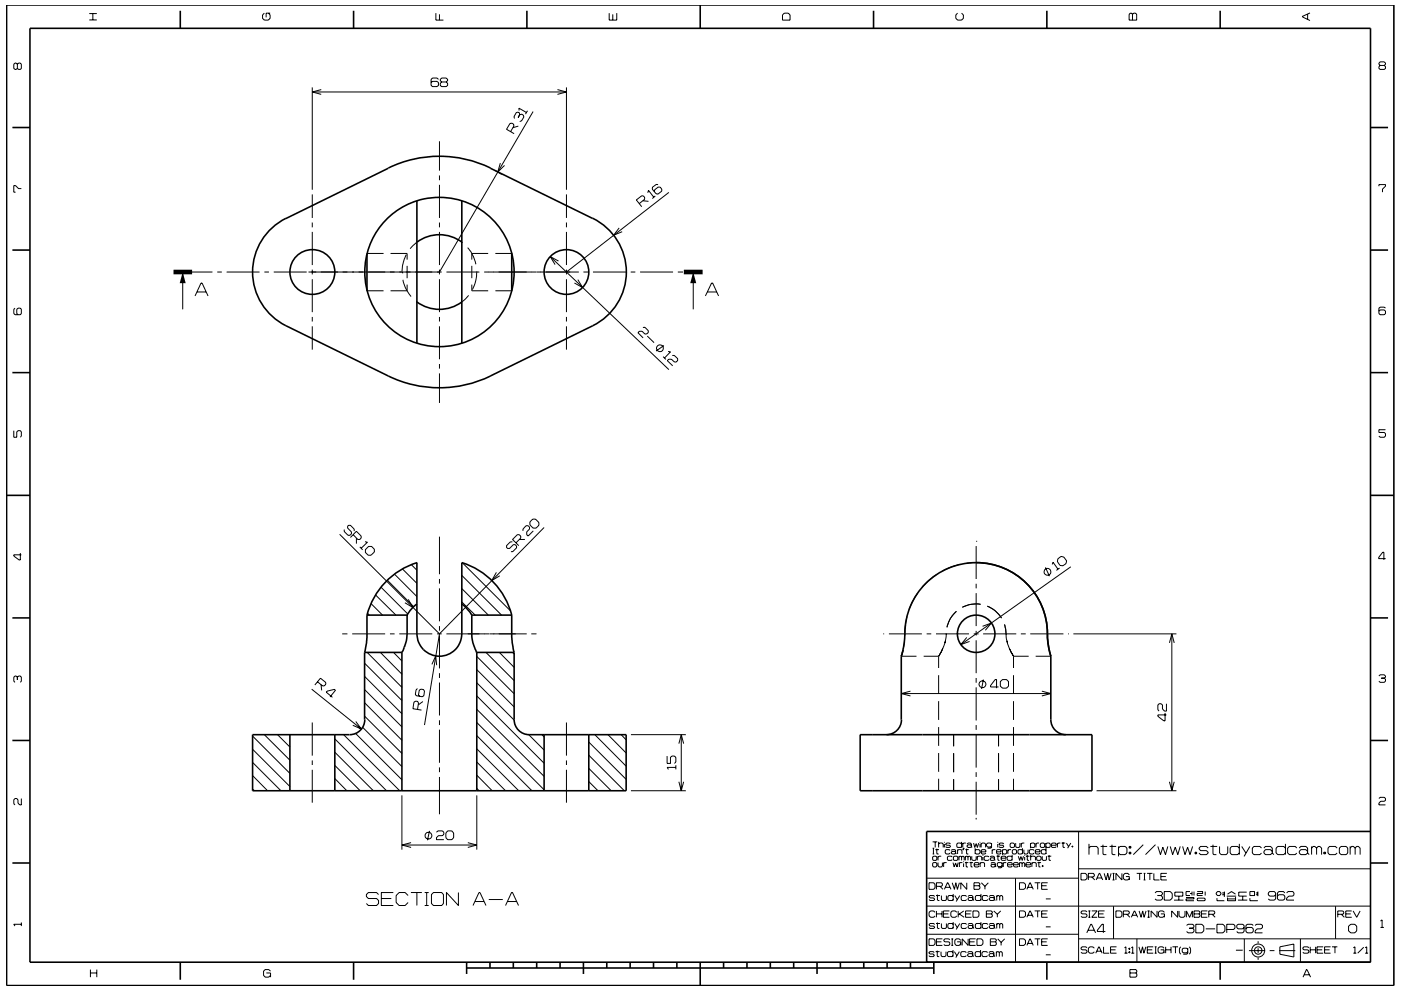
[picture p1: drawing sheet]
<svg xmlns="http://www.w3.org/2000/svg" width="297mm" height="210mm" viewBox="0 0 297 210" stroke-linecap="round" stroke-linejoin="round" font-family="sans-serif">
<g fill="none" stroke="#000" stroke-width=".21">
<path d="M3.7 13.6l-.3-.2h-.2l-.3 .2v.9l.3 .2 .5-.2M3.7 13.6l.2-.2h.4l.2 .2v.9l-.2 .2h-.4l-.2-.2M3.7 13.6v.9M18.9 4.2h1.6M18.9 2.9h1.6M19.7 2.9v1.3M56 2.8l-.3 .4v.7l.3 .4h.9l.4-.4v-.7l-.4-.4M57.3 2.8h-.9v.9M66.2 18.5v21.8M66.2 19.5h53.9M68.1 19l-1.9 .5 1.9 .5M92.4 2.8v1.5h1.6"/>
<path d="M93 16.8l-.3-.3h-1l-.3 .3v1.3l.3 .3h1l.3-.3v-.6l-.3-.2h-1l-.3 .2M93.2 3v1.3M93.6 17.4l-.3-.3v-.3l.3-.3h1l.3 .3v.3l-.3 .3M93.6 17.4l-.3 .3v.4l.3 .3h1l.3-.3v-.4l-.3-.3M93.6 17.4h1M118.2 19l1.9 .5-1.9 .5M120.1 18.5v21.8M129.2 2.8v1.5h1.6v-1.5M129.9 3v1.3M166.3 2.8h.8l.4 .4v1.1h-1.6v-1.1zM203 2.8l-.4 .4v.7l.4 .4h.9l.4-.4v-.7l-.4-.4M239.6 2.8h.3l.2 .2 .3-.2h.3l.3 .2v1.3h-1.6v-1.3z"/>
<path d="M240.1 3v1.3M277.2 3v1.1M277.7 2.7l-1.6 .8v.1l1.6 .8M292.6 13.9l-.2-.3v-.2l.2-.3h.9l.2 .3v.2l-.2 .3M292.6 13.9l-.2 .2v.4l.2 .2h.9l.2-.2v-.4l-.2-.2M292.6 13.9h.9M93.2 30v6.2M93.2 37.2v1M93.2 39.2v7M104.9 36.1l1.5 .9M106.1 34.6l-.6 1.9 1.5-1.4M108.2 27.9l.8-1.2-.1-.4-.4-.2-.4 .1-.7 1.2 1.6 1"/>
<path d="M109.9 26.7l-1.1 .4M110.1 23.4l-.1-.5 1.6 1M110.2 24.3l-.1-.4-.2-.1-.4 .1-.5 .9 .1 .3M110.2 24.3l-.3 .6M110.2 24.3l.4-.1 .4 .2 .1 .4-.5 .8-.4 .2M111.8 23.5l-.4 .7M113 23.7l-19.8 34M139.5 39.2l-.4-.1-.8 .6v.4l.8 1 .4 .1 .8-.7v-.3l-.3-.5h-.4l-.8 .6-.1 .4M292.4 39.5v-.3h1.3v.3l-.6 .6v.7M4.5 40h-.6l-.6-.6h-.4v1.4h.4M38.7 57.7v7.9M39.8 57.7h5.2"/>
<path d="M46.1 57.7h.9M48 57.7h7M56 57.7h1M58 57.7h7M65.4 57.7h28.2M66.2 41.2v5M66.2 47.2v1M66.2 49.2v7M66.2 57.2v1M66.2 59.2v7M77.8 53.8h3.5M82.8 53.8h3.5v1.3"/>
<path d="M85.3 57.9h.1M85.4 59.3l.5 1.5 .4 .9M86.1 54a8.2 8.2 0 0 0-.8 3.9M86.3 56.4v2.6M88.4 51.3l-1.4 1.4M93.2 47.2v1M93.2 49.2v7M93.2 57.2v1M93.2 59.2v7M94.7 57.7h6.9M97.9 51.3l.2 .2M99.1 52.5l.9 1.3"/>
<path d="M100 53.8h3.5M100 53.8l.9 2.2M100 53.8v1.3M100 56.4v2.6M101.1 57.6l-.2 1.9-.7 1.9M102.7 57.7h20M105 53.8h3.5M116.7 54.4l25.1 24M118.4 55.4l-1.7-1 1 1.7M120.1 41.2v5M120.1 47.2v1M120.1 49.2v7"/>
<path d="M120.1 57.2v1M120.1 59.2v7M122.5 59.3l1 1.7-1.7-1M123.7 57.7h1M125.7 57.7h7M131.3 48.3l-1.2 1.6 1.8-.8M133.7 57.7h1M135.6 43.2l1.1-.9v-.4l-.3-.3-.3-.1-1.2 .9 1.2 1.4M135.7 57.7h7M136.3 42.6l1.2 .1M137.3 40.9l.2-.5 1.1 1.5M138.9 41.6l-.6 .5"/>
<path d="M141.8 40.8l-21.7 16.9M143.7 57.7h1.1M147 57.7v7.9M3.2 65.4l-.3 .2v.9l.3 .3h1.1l.2-.3v-.9l-.2-.2h-.5l-.2 .2v.9l.2 .3M41.4 62.8l1.2-2.8h.2l1.3 2.8M41.8 61.9h1.9M66.2 67.2v1M66.2 69.2v5M77.8 61.7h3.5M82.8 61.7h3.5M86.3 60.4v1.3M86.3 61.7l.9 1.2"/>
<path d="M88.3 63.9l.1 .1M93.2 67.2v1M93.2 69.2v7M93.2 77.2v1M93.2 79.2v6.3M99.4 62.6l-1.5 1.4M100 60.4v1.3h3.5M105 61.7h3.5M120.1 67.2v1M120.1 69.2v5M136.3 69.5l.4-.1 .8 .7v.4l-.3 .3-.5 .1-.6-.6h-.6l-.2 .3 1.1 1.1M137.2 71.3l1.5 1.4"/>
<path d="M139.2 74.1v-.5l.4-.4h.5l.3 .1 .2 .4-.1 .6-.3 .2h-.5M139.2 74.1h.1M139.2 74.1l.5 .4M139.7 74.5h.1M140.6 75.6l.6 .6M140.8 73.3l-1.7 1.2M141.6 74.5l.6 .1-1.3 1.3M142.5 75.4h.5l.7 .7v.4l-.3 .3h-.4l-.6-.6h-.6l-.3 .3 1.1 1.1M149.6 62.8l1.3-2.8h.2l1.3 2.8M150 61.9h1.9M293.7 65.4l-.2-.3h-.9l-.2 .3v1.1l.2 .3h.9l.2-.3v-.5l-.2-.3h-.9l-.2 .3M2.9 91.3v1.4h.7v-1.1l.2-.3h.5l.2 .3v.9l-.2 .2"/>
<path d="M293.7 91.1h-1.3v.6h1.1l.2 .3v.5l-.2 .2h-.9l-.2-.2M4.3 117.3v1.5h-.2l-1.2-.9v-.2h1.6M72 113.3l21.2 21.1M73 112.3v.4l.8 .8h.4l.3-.3v-.4l-.8-.8 .2-.6h.4l.8 .8v.4M74.9 113.4l1 1h.4l.3-.3v-.4l-1-1-1.3 1.3M75.6 114.1v1.2M76.3 116l.6 .6M77.4 114.9l.5 .1-1.3 1.3M78.1 115.9h.7l.6 .6v.6l-.7 .7h-.6l-.6-.6v-.6zM87.2 119.8l1.2 1.1M93.2 113.8v8M98 119.4l10.2 10.2"/>
<path d="M108.6 114.9h-.4l-.8 .8v.4l.2 .2h.4l.8-.8h.4l.3 .3v.4l-.8 .8h-.4M109.4 115.1l1-1v-.4l-.3-.3h-.4l-1 1 1.3 1.3M110.1 114.4h1.2M110.9 112.6v-.4l.6-.7h.5l.3 .3v.4l-.6 .6v.6l.3 .3 1.1-1.1M112.3 110.7l.6-.6h.6l.8 .7v.6l-.6 .6h-.7l-.7-.7zM115.4 111.9l-22.2 22.5M203.5 119.7l-2.2 .7-1.5 .8M207 114.8h.1M207 119.3l-2 .2M207 115.8v7M223.1 119.7l.2-.5 1 1.5M224.3 118.5l.7-.5 .5 .1 .6 .9-.1 .5-.7 .5-.6-.1-.5-.8z"/>
<path d="M293.8 118.5h-1.5v-.3l.9-1.1h.2v1.6M72.6 134.4h1.1M74.7 134.4h7M77.9 138.4l7.3 7.4M77.9 130.1l.4 .4M78.7 128l2.4 2.5M79.6 126.2l4.3 4.3M80.6 138.4l4.6 4.6M80.8 124.5l5.6 5.7M82.1 123.1l5.6 5.6M82.7 134.4h1M83.4 138.4l1.8 1.8"/>
<path d="M83.7 121.8l4.7 4.7M84.7 134.4h7M85.3 120.6l3.1 3.1M86.6 127.1l.9 1.8-1.7-1.1M92.7 134.4h.9M93.2 122.8v1M93.2 124.8v7M93.2 132.8v1M93.2 134.8v7M93.2 134.4l-3.2 19.4M94.7 134.4h9M97.9 122l8.4 8.5"/>
<path d="M97.9 124.8l5.6 5.7M97.9 127.7l2.9 2.8M101.1 139.2l7.9 7.9M103 138.4l6 6M103.8 134.4h7.9M105.2 121.4l-.9 1.7 1.7-1M105.9 138.4l3.1 3.2M108.7 138.4l.3 .3M112.6 134.4h1.1M187.3 134.4h.2M188.5 134.4h7M191.1 139.2h3.2"/>
<path d="M191.8 135.8l-.3 2M192.3 130.7l-.4 2.3-.1 1.8M194.6 125.8l-1.2 1.9-.7 1.6M195.8 139.2h3.2M196.5 134.4h.9M198.5 121.9l-2 1.6-1 1.1M198.5 134.4h6.9M199 139.2v2.5M199.8 137.8l-.8 1.4M199.9 137.5l-.1 .3M200.4 135.9l-.6 1.9M200.4 135.9l-.1 .5"/>
<path d="M200.6 134.4l-.2 1.5M202.8 129.7l-1.4 1.7-.6 1.7M205 135.2l-1.3 1.5 1.9-.6M206.5 134.4h1M207 123.8v1M207 125.8v7M207 133.8v1M207 135.8v7M207.9 128.2l-1.2-.1-1 .1-1.7 .6M208.3 132.8l1.9-.6-1.3 1.5M208.4 134.4h7.1M209.3 128.6l1.8 1 1.2 1.5"/>
<path d="M213 132.5l.2 .9 .3 2.5M213.5 135.9l.6 1.9M213.5 135.9l.1 .4M213.6 136.3v.1M214 137.5l.1 .3M214.1 137.8l.8 1.4M214.9 139.2h3.2M214.9 139.2v2.5M216.4 134.4h1.1M218.4 134.4h7.1M219.6 139.2h3.2M221.4 120.9v.1"/>
<path d="M221.7 120.4l.8 1.8M224.7 120.5l-.7 .5M226.4 134.4h.2M227 120.2l-23.3 16.5M227.6 134.4h21.8M247.9 136.4l.6-2 .5 2M248.5 134.4v33.3M3.7 143.6l-.3-.2h-.2l-.3 .2v.9l.3 .2M3.7 143.6l.2-.2h.4l.2 .2v.9l-.2 .2M3.7 143.6v.6M53.6 156.1l7.9 7.9M53.6 158.9l7.9 7.9"/>
<path d="M56 155.8l5.5 5.4M58.8 155.8l2.7 2.7M66.1 146.2l10.5 8.4M66.2 153.2v7.1M67.3 144.6l1.1 .9h.4l.3-.4-.1-.4-1.1-.9-1.1 1.5M68.1 145.2l.1 1.2M70 147.8l1.1-1.4-.2-.2-1.6 .4-.1 .2 1.3 1.1M71 156.7l11 11M71 159.5l8.2 8.2M72.9 155.8l11.8 11.9M75.4 155.6l9.8 9.8M75.4 153l1.2 1.6-1.8-.8"/>
<path d="M76.9 154.3l8.3 8.3M77.3 140.7l7.9 7.9M77.3 143.5l7.9 7.9M77.3 146.3l7.9 7.9M77.3 149.1l7.9 7.9M77.3 151.9l7.9 7.9M88.5 146l-.3 .3-.1 1 .2 .3 1.2 .2 .4-.2 .1-1-.2-.3-.6-.1-.3 .2-.2 1 .3 .3M88.5 150.5l.2-1.4-.2-.3-.4-.1-.3 .2-.3 1.4 1.9 .3M89.7 148.8l-1 .7M91.6 140.9l.8-1.8 .2 2M93.2 142.8v1M93.2 144.8v7"/>
<path d="M93.2 152.8v1M93.2 154.8v7M101.1 144.8l7.9 7.9M101.1 142l7.9 7.9M101.1 147.6l14.3 14.3M101.1 150.4l14.3 14.3M101.1 153.2l14.3 14.3M101.1 156l11.7 11.7M101.1 158.8l8.9 8.9M112.1 155.8l3.3 3.3M114.9 155.8l.5 .5M120.1 153.2v7.1"/>
<path d="M124.8 157.4l8 7.9M126.1 155.8l6.7 6.7M128.9 155.8l3.9 3.9M131.7 155.8l1.1 1.1M133.8 155.8h11.6M143.9 157.7l.5-1.9 .5 1.9M144.4 155.8v11.9M191.1 147.1h31.7M193 146.6l-1.9 .5 1.9 .5M199 143.2v4M199 148.7v4M199 154.2v4"/>
<path d="M199 159.7v4M202.2 155.8v2.5M202.2 159.8v4M207 143.8v1M207 145.8v7M207 153.8v1M207 155.8v7M208.5 144.1l-.4 2M211.7 145.7h-1.7v-.3l1-1.3h.3v1.9M211.7 155.8v2.5M211.7 159.8v4M212.1 144.6l.5-.5h.8l.4 .5v.9l-.4 .5h-.8l-.5-.5z"/>
<path d="M214.9 143.2v4M214.9 148.7v4M214.9 154.2v4M214.9 159.7v4M220.9 146.6l1.9 .5-1.9 .5M247 151.2v1.7h-.2l-1.3-1v-.3h1.8M247.3 149.3v1.5h-.4l-.4-.4v-.9l-.3-.2h-.5l-.2 .2v1l.2 .3M292.4 143.4l.2-.3h.9l.2 .3v.2l-.2 .2M292.9 143.8h.6M293.5 143.8l.2 .3v.4l-.2 .2h-.9l-.2-.2M4.5 169.4v1.3h-.3l-.4-.4v-.7l-.2-.2h-.4l-.3 .2v.9l.3 .2M53.6 167.3l.3 .4"/>
<path d="M53.6 161.7l6 6M53.6 164.5l3.1 3.2M66.2 161.3v1M66.2 163.3v7M71 162.3l5.4 5.4M71 165.1l2.5 2.6M85.2 168.7v11.5M85.2 179.2h15.9M87.2 178.7l-2 .5 2 .5M91.1 176.2l-.5 2M91.1 177.9h.1M92.5 176.5l.3-.3h1l.3 .3v.4l-.3 .3h-.8l-.5 .5v.4h1.6"/>
<path d="M93.2 162.8v1M93.2 164.8v7.9M94.9 176.2h.9l.4 .5v1l-.4 .4h-.9l-.4-.4v-1zM99.2 178.7l1.9 .5-1.9 .5M101.1 168.7v11.5M101.1 164.4l3.3 3.3M101.1 167.2l.5 .5M101.1 161.6l6.1 6.1M120.1 161.3v1M120.1 163.3v7M124.8 160.2l7.6 7.5M124.8 163l4.8 4.7"/>
<path d="M124.8 165.8l2 1.9M133.8 167.7h11.6M141.4 160.4v1.5h.8v-1.2l.2-.3h.6l.3 .3v.9l-.3 .3M143.3 162.8h-1.9l.3 .4M143.3 162.3v.9M143.9 165.8l.5 1.9 .5-1.9M197.7 178.6h1M197.7 179.9h.4M197.9 179.9v1.2M198.3 178.6v1.1M198.6 180v1.1h.4M199 179l.2-.2h.6l.2 .2v.7"/>
<path d="M199 178.6v1.1M199 165.2v2.5M200.2 178.6v.1M200.2 179v.7M201.5 179l-.2-.2h-.6l-.2 .3 .2 .2h.6l.2 .3-.2 .1h-.6l-.2-.1M202.2 165.3v2.4M203.9 179l-.2-.2h-.7l-.1 .2v.6l.1 .1h.7l.2-.1M203.9 178.6v1.1M204.1 178.8v.9M204.2 179.9h.2l-.2 .4zM204.3 179.9l-.1 .4M204.8 178.8h-.5l-.2 .2"/>
<path d="M204.9 180v1.1h.4M205 179l.2-.2h.6l.2 .2v.6M206 179.4l-.2-.2h-.6l-.2 .2 .2 .3h.6l.2-.1M206 179.6l.1 .1M206.4 178.8l.3 .9 .3-.8 .2 .8 .3-.9M206.8 179.9v1.2M207 163.8v1M207 165.8v7M207 173.5v.3M207.8 178.6v.1M207.8 179v.7M208 179l.2-.2h.5l.3 .2v.7"/>
<path d="M208 178.8v.9M210.2 179l-.2-.2h-.6l-.2 .2v.4l.2 .3h.6l.2-.3M210.2 178.8v.9l-.2 .2h-.6M211.5 178.6v.1M211.5 179v.7M211.7 165.3v2.4M212.8 179l-.2-.2h-.6l-.2 .3 .2 .2h.6l.2 .3-.2 .1h-.6l-.2-.1M214.3 178.8h.6l.2 .2v.6l-.2 .1h-.6l-.1-.1v-.6zM214.9 165.2v2.5M215.3 178.8v.8l.2 .1h.6l.1-.1v-.8M216.5 178.8v.9M216.8 179.9v1.2"/>
<path d="M217.2 178.8h-.5l-.2 .2M218.5 179l.2-.2h.5l.2 .2v.6l-.2 .1h-.5l-.2-.1M218.5 178.8v1.1M219.7 178.8v.9M220.3 178.8h-.5l-.1 .2M220.6 179l.2-.2h.5l.2 .2v.6l-.2 .1h-.5l-.2-.1zM221.7 179l.3-.2h.5l.2 .2v.6l-.2 .1h-.5l-.3-.1M221.7 178.8v1.1M221.8 179.9v1.2M222.9 179.3h1l-.1-.5h-.7l-.2 .2v.6l.2 .1h.7l.1-.1M224.2 178.8v.9M224.8 178.8h-.4l-.2 .2"/>
<path d="M225.1 178.8h.7M225.4 178.6v1.1h.4M226.1 178.8l.5 .8M227 178.8l-.6 1.1M227.3 179.4h.2v.3h-.2zM227.4 179.4v.3M228.7 176.4v27.7M230.9 179.9l.3-.4h1.3l.3 .4v1.4M230.9 179v2.3M232.5 167.7h16.9M233.3 179.5h1.4M233.8 179.2v1.9l.2 .2h.6"/>
<path d="M235.2 179.5h1.4M235.8 179.2v1.9l.2 .2h.5M237.1 179.9l.4-.4h1l.4 .4v1l-.4 .4h-1l-.4-.4M237.1 179.5v2.1M239.4 179.5h.4v.4h-.4zM239.6 179.5v.4M242.4 179.2l-2.1 2.1M245 179.2l-2.1 2.1M245.5 179.5l.5 1.8 .5-1.6 .6 1.6 .5-1.8M247.9 165.8l.6 1.9 .5-1.9M248.1 179.5l.5 1.8 .6-1.6 .5 1.6 .5-1.8M250.7 179.5l.5 1.8 .6-1.6 .5 1.6 .6-1.8"/>
<path d="M256.2 179.9l-.4-.4h-1.2l-.4 .4 .4 .5h1.2l.4 .5-.4 .4h-1.2l-.4-.4M256.6 179.5h1.5M257.2 179.2v1.9l.1 .2h.6M258.6 179.5v1.4l.3 .4h1.1l.3-.4v-1.4M262.8 179.9l-.4-.4h-1.2l-.4 .4v1l.4 .4h1.2l.4-.4M262.8 179v2.3M263.3 179.5l.9 1.4M265 179.5l-1.2 2.1M267.5 179.9l-.4-.4h-1.2l-.4 .4v1l.4 .4h1.2l.4-.4M268 179.9l.3-.4h1.1l.3 .4v1M272.5 179.9l-.3-.4h-1.3l-.3 .4v1l.3 .4h1.3l.3-.4M272.5 179v2.3"/>
<path d="M274.9 179.9l-.3-.4h-1.2l-.4 .4v1l.4 .4h1.2l.3-.4M275.5 179.9l.3-.4h1.1l.3 .4v1M278.1 179.9l.3-.4h.4l.3 .4M278.1 179.5v1.8M279.1 179.9l.4-.4h.3l.4 .4v1.4M279.1 179.9v1.4M283.5 179.9l-.4-.4h-1.2l-.3 .4v1l.3 .4h1.2l.4-.4M284 179.9l.3-.4h1.1l.3 .4v1l-.3 .4h-1.1l-.3-.4zM286.3 179.9l.3-.4h.3l.4 .4M286.3 179.5v1.8M287.3 179.9l.4-.4h.3l.4 .4v1.4M287.3 179.9v1.4"/>
<path d="M292.4 169.4l.2-.3h.9l.2 .3v.3l-.2 .3h-.8l-.3 .3v.4h1.3M4.5 195.7v.7M4.5 196h-1.6l.3 .4M80.3 189.7l-.5-.4h-1.7l-.4 .4v.5l.4 .4h1.7l.5 .4v.6l-.5 .5h-1.7l-.4-.5M80.8 190.6h2.2M83.4 189.3h-2.6v2.8h2.6M86.5 189.9l-.6-.6h-1.3l-.6 .6v1.5l.6 .7h1.3l.6-.7M87.1 189.3h2.3M88.4 189.3v2.8M90 189.3h.9M90 192.1h.9M90.5 189.3v2.8"/>
<path d="M91.5 189.7l.4-.4h1.7l.4 .4v1.9l-.4 .5h-1.7l-.4-.5zM97.2 189.3v2.8l-2.5-2.8v2.8M100.3 192.1l1.3-2.8h.2l1.2 2.8M100.7 191.2h1.9M103.6 190.8h3M107.2 192.1l1.3-2.8h.2l1.2 2.8M107.6 191.2h1.9M196.5 198.2h32.2M196.5 192.2h94.1M196.6 186.3h32.1M197 199.1h.9l.3 .4v.7l-.3 .3h-.9zM197 187.2h.9l.3 .4v.7l-.3 .3h-.9z"/>
<path d="M197.7 181.1h.4M197.7 181.8l.2-.2h.6l.1 .2v.5l-.1 .2h-.6l-.2-.2zM197.7 183.1l.2-.1h.6l.1 .1v.6l-.1 .2h-.6l-.2-.2zM198.2 190.2l-.2-.3h-.8l-.2 .3 .2 .3h.8l.2 .3-.2 .2h-.8l-.2-.2M198.2 196.1l-.2-.2h-.8l-.2 .2 .2 .3h.8l.2 .2-.2 .3h-.8l-.2-.2M198.2 193.5l-.2-.3h-.7l-.3 .3v.8l.3 .3h.7l.2-.3M198.3 180.2h.8M198.5 189.9h.8M198.5 195.9h.8M198.5 188h1.1l.2-.2v-.4l-.2-.2h-1.1v1.4M198.5 199.8h1.1M198.5 193.2v1.4"/>
<path d="M198.5 193.8h1.2M198.7 189.7v1.2l.5 .1M198.7 195.7v1.1l.5 .1M198.9 183v.7l.2 .2h.5l.2-.2v-.7M198.9 181.6v.9M199.3 188l.6 .6M199.6 181.6h-.5l-.2 .2M199.6 189.9v.9l.2 .2h.6l.3-.2v-.9M199.6 195.9v.8l.2 .2h.6l.3-.2v-.8M199.7 193.2v1.4M199.8 199.1h-1.3v1.4h1.3M200 193.8h1.1"/>
<path d="M200.1 183v.9M200.2 188.6l.7-1.4h.1l.6 1.4M200.4 188.2h1M200.7 183h-.5l-.1 .1M201.3 193.2h-1.3v1.4h1.3M201.4 199.3l-.2-.2h-.9l-.2 .5 .2 .2h.9l.2 .2v.3l-.2 .2h-.9l-.2-.2M201.4 180.4l-.1-.2h-.7l-.2 .2v.5l.2 .2h.7l.1-.2M201.7 180.4l.2-.2h.5l.2 .2v.5M201.7 199.1h.4M201.9 199.1v1.4M201.9 187.2l.5 1.4 .2-1.4 .4 1.4 .4-1.4M201.9 181.8l-.2-.2h-.7l-.1 .2v.5l.1 .2h.7l.2-.2"/>
<path d="M202.1 183l.2 .9 .3-.9 .3 .9 .3-.9M202.1 190.2l-.2-.3h-.7l-.2 .3v.6l.2 .2h.7l.2-.2M202.1 196.1l-.2-.2h-.7l-.2 .2v.6l.2 .2h.7l.2-.2M202.1 189.6v1.4M202.1 195.6v1.3M202.1 181.8l.2-.2h.6l.2 .2v.5l-.2 .2h-.6l-.2-.2zM202.4 189.9l.5 .9M202.4 195.9l.5 .8M202.6 180.8l-.2-.2h-.5l-.2 .2 .2 .3h.5l.2-.2M202.6 180.9l.2 .2M202.9 193.5l-.3-.3h-.7l-.3 .3v.8l.3 .3h.7l.3-.3M202.9 199.8h.8v.7"/>
<path d="M203 180.4l.2-.2h.6l.2 .2v.7M203 180.2v.9M203.2 193.2v1.4M203.3 181.8l.2-.2 .4 .2M203.3 181.6v.9M203.4 193.8l1 .8M203.4 183v.9M203.5 189.9l-.8 1.3M203.5 195.9l-.8 1.2M203.7 199.5l-.3-.4h-.7l-.3 .4v.7l.3 .3h.7l.3-.3M203.9 181.8v.7M203.9 181.8l.1-.2 .4 .2v.7"/>
<path d="M204 183h-.4l-.2 .1M204.3 182.7v.2M204.3 183.1v.8M204.3 193.2l-1.1 .8M204.6 183h.7M204.7 180.2h.7M204.7 181.6v.9M204.7 181.8l.1-.2 .4 .2M204.7 193.8h1.1M204.8 182.8v1l.4 .1M204.9 190.2l-.2-.3h-.7l-.2 .3v.6l.2 .2h.7l.2-.2M204.9 196.1l-.2-.2h-.7l-.2 .2v.6l.2 .2h.7l.2-.2"/>
<path d="M205 187.2v1.4l-1.3-1.4v1.4M205.2 190.2l.2-.3h.7l.2 .3v.6M205.2 196.1l.2-.2h.7l.2 .2v.6M205.2 181.8v.7M205.2 181.8l.2-.2 .4 .2v.7M205.3 199.1v1.4l-1.3-1.4v1.4M205.6 183h.7M205.6 199.8h1M205.9 182.8v1l.3 .1M206 193.2h-1.3v1.4h1.3M206 181.6v.7l.2 .2h.6l.2-.2v-.7M206.3 193.2h1l.3 .3v.8l-.3 .3h-1z"/>
<path d="M206.3 190.6l-.2-.2h-.7l-.2 .2 .2 .4h.7l.2-.2M206.3 196.5l-.2-.2h-.7l-.2 .2 .2 .4h.7l.2-.2M206.3 190.8l.2 .2M206.3 196.7l.2 .2M206.5 187.2h1.1l.2 .2-.2 .5 .2 .2v.3l-.2 .2h-1.1zM206.5 187.9h1.1M206.5 183.4h1.1l-.2-.4h-.7l-.2 .1v.6l.2 .2h.7l.2-.2M206.8 180.4l.1-.2h.7l.2 .2v.5l-.2 .2h-.7l-.1-.2M206.8 199.1h-1.2v1.4h1.2M207.1 199.1h1l.3 .4v.7l-.3 .3h-1zM207.2 181.8l.2-.2h.5l.2 .2v.7M207.2 181.6v.9"/>
<path d="M207.8 183.1l.2-.1h.6l.1 .1v.8M207.8 183v.9M208 190.2l-.2-.3h-.8l-.2 .3v.6l.2 .2h.8l.2-.2M208 196.1l-.2-.2h-.8l-.2 .2v.6l.2 .2h.8l.2-.2M208 189.6v1.4M208 195.6v1.3M208 180.7h1v-.3l-.2-.2h-.6l-.2 .2v.5l.2 .2h.6l.2-.2M208.1 187.2l.7 .8M208.4 181.3v.2M208.4 181.8v.7M208.8 188v.6M209.1 193.2h1.1l.2 .2-.2 .4 .2 .2v.3l-.2 .3h-1.1z"/>
<path d="M209.1 193.8h1.1M209.5 190.2l-.3-.3h-.7l-.2 .3v.6l.2 .2h.7l.3-.2M209.5 196.1l-.3-.2h-.7l-.2 .2v.6l.2 .2h.7l.3-.2M209.5 187.2l-.7 .8M209.7 181.8l-.2-.2h-.7l-.1 .2v.5l.1 .2h.7l.2-.2M209.7 190.2l.3-.3h.6l.2 .3v.6M209.7 196.1l.3-.2h.6l.2 .2v.6M209.9 181.8l.2-.2h.5l.3 .2v.5M210 199.1h1l.2 .2-.2 .5 .2 .2v.3l-.2 .2h-1zM210 199.8h1M210.1 183.1l.2-.1h.5l.2 .1v.6M210.4 180.2v.9"/>
<path d="M210.7 193.2l.8 .7M210.8 190.6l-.2-.2h-.6l-.3 .2v.2l.3 .2h.6l.2-.2M210.8 196.5l-.2-.2h-.6l-.3 .2v.2l.3 .2h.6l.2-.2M210.8 190.8l.2 .2M210.8 196.7l.2 .2M210.9 182.2l-.3-.3h-.5l-.2 .3 .2 .3h.5l.3-.2M210.9 182.3l.1 .2M211 183.5l-.2-.2h-.5l-.2 .2 .2 .4h.5l.2-.2M211 183.7l.2 .2M211 180.2h-.4l-.2 .2M211.3 181.6h.7M211.3 180.7h1l-.2-.5h-.6l-.2 .2v.5l.2 .2h.6l.2-.2"/>
<path d="M211.3 190.2l.2-.3 .5 .3M211.3 189.9v1.1M211.3 195.9v1M211.3 196.1l.2-.2 .5 .2M211.5 193.9v.7M211.5 199.1l.8 .8M211.6 181.4v1l.3 .1M212 190.2l.2-.3 .4 .3v.8M212 190.2v.8M212 196.1v.8M212 196.1l.2-.2 .4 .2v.8M212.2 193.2l-.7 .7"/>
<path d="M212.3 182h1v-.2l-.2-.2h-.6l-.2 .2v.5l.2 .2h.6l.2-.2M212.3 199.9v.6M212.5 183.1l-.2-.1h-.7l-.2 .1v.5l.2 .2h.7l.2-.2M212.5 183v.9l-.2 .2h-.7M212.6 180.4l.1-.2h.6l.1 .2v.5l-.1 .2h-.6l-.1-.2M212.6 180.2v1.1M212.7 183v.9M213 199.1l-.7 .8M213.4 183h-.5l-.2 .1M213.6 183.4h1l-.1-.4h-.7l-.2 .1v.6l.2 .2h.7l.1-.2M213.7 180.2v.9M214.4 180.2h-.5l-.2 .2"/>
<path d="M214.6 181.8l-.2-.2h-.7l-.2 .2v.5l.2 .2h.7l.2-.2M214.6 181.3v1.2M214.6 180.4l.2-.2h.5l.2 .2v.5l-.2 .2h-.5l-.2-.2zM214.9 183.4h1l-.2-.4h-.6l-.2 .1v.6l.2 .2h.6l.2-.2M215.3 186.3v17.8M215.9 181.6l.3 .9 .2-.8 .3 .8 .3-.9M216.2 183v.9M216.2 183.1l.2-.1 .3 .1M216.2 199.1h.9l.3 .4v.7l-.3 .3h-.9zM216.2 187.2h.9l.3 .4v.7l-.3 .3h-.9zM216.2 193.2h.9l.3 .3v.8l-.3 .3h-.9zM216.7 183.1l.2-.1 .4 .1v.8"/>
<path d="M216.7 183.1v.8M216.8 180.4l-.2-.2h-.6l-.2 .2v.5l.2 .2h.6l.2-.2M217.1 180.2v.7l.2 .2h.5l.2-.2v-.7M217.3 181.3v.2M217.3 181.8v.7M217.5 183.4h1l-.1-.4h-.7l-.2 .1v.6l.2 .2h.7l.1-.2M217.5 181.6h.8M217.7 194.6l.7-1.4 .7 1.4M217.7 188.6l.7-1.4 .7 1.4M217.8 181.4v1l.4 .1M217.9 194.1h1M217.9 188.2h1"/>
<path d="M218.5 181.8l.2-.2h.6l.2 .2v.7M218.5 181.3v1.2M218.8 183.1l.2-.1h.5l.2 .1v.8M218.8 183v.9M219.2 180.4l-.1-.2h-.7l-.2 .2v.5l.2 .2h.7l.1-.2M219.4 199.1h1.2M219.4 193.2h1.2M219.4 187.2h1.2M219.5 180.7h1l-.2-.5h-.6l-.2 .2v.5l.2 .2h.6l.2-.2M219.8 181.8l.2-.2h.5l.2 .2v.5l-.2 .2h-.5l-.2-.2zM220 183h.7M220 187.2v1.4"/>
<path d="M220 193.2v1.4M220 199.1v1.4M220.3 182.8v1l.3 .1M220.8 199.8h1.1M220.8 193.8h1.1M220.8 187.9h1.1M221 183.6h.1v.2h-.1zM221 181.6v.7l.1 .2h.6l.2-.2v-.7M221.1 183.6v.2M221.7 196.6h1.1M221.7 190.7h1.1M221.8 180.4l-.2-.2h-.6l-.2 .2v.5l.2 .2h.6l.2-.2"/>
<path d="M222.1 199.1h-1.3v1.4h1.3M222.1 187.2h-1.3v1.4h1.3M222.1 193.2h-1.3v1.4h1.3M222.1 181.6h.8M222.4 181.4v1l.4 .1M228.7 199.1h61.9M228.7 184.3h61.9M229.2 185.2h.9l.4 .4v.7l-.4 .3h-.9zM230.4 197.9l.9-1.9h.1l.9 1.9M230.5 193.4l-.2-.2h-.9l-.2 .2 .2 .4h.9l.2 .2v.3l-.2 .3h-.9l-.2-.3M230.7 197.3h1.3M230.8 186h1l.2-.2v-.3l-.2-.3h-1v1.4"/>
<path d="M230.8 193.2h.4M230.8 194.6h.4M231 193.2v1.4M231.5 186l.6 .6M231.5 193.2h1.1l-1.1 1.4h1.1M232.4 186.6l.6-1.4h.2l.6 1.4M232.6 186.2h1M232.9 193.8h1.1M234.1 185.2l.4 1.4 .4-1.4 .3 1.4 .4-1.4M234.2 193.2h-1.3v1.4h1.3M234.4 197.6h-1.7v-.3l.9-1.3h.3v1.9M235.9 185.2h.4"/>
<path d="M235.9 186.6h.4M236.1 185.2v1.4M236.1 192.2v6.9M236.6 193.2h1l.3 .3v.8l-.3 .3h-1zM237.9 185.2v1.4l-1.3-1.4v1.4M238.2 193.9h1l.2-.2v-.3l-.2-.2h-1v1.4M238.7 185.9h.7v.7M238.9 193.9l.7 .7M239.4 180.8h.4v.3h-.4zM239.4 185.6l-.3-.4h-.6l-.3 .4v.7l.3 .3h.6l.3-.3M239.6 180.8v.3M239.9 194.6l.6-1.4 .7 1.4"/>
<path d="M240.1 194.1h.9M241 185.2h1.1M241 199.1v5M241.5 193.2l.4 1.4 .4-1.4 .3 1.4 .4-1.4M241.6 185.2v1.4M242.5 185.2h.4M242.5 186.6h.4M242.7 185.2v1.4M243.2 185.2h1.1M243.3 193.2h.5M243.3 194.6h.5M243.5 193.2v1.4"/>
<path d="M243.8 185.2v1.4M244.6 185.2v1.4h1.2M244.9 189.4l.3-.3h1l.3 .3v.2l-.3 .3M245.3 193.2v1.4l-1.2-1.4v1.4M245.4 189.9h.8M246.1 193.8h.8v.8M246.1 185.9h1.1M246.2 189.9l.3 .3v.5l-.3 .2h-1l-.3-.2M246.8 189.1h1.3l.4 .4v1l-.4 .4h-1.3zM246.9 193.5l-.4-.3h-.6l-.3 .3v.8l.3 .3h.6l.4-.3M247.4 185.2h-1.3v1.4h1.3M248.9 190.9h2"/>
<path d="M249.1 189.2h1.7v.9h-1.7zM249.7 193.2v1.4l-1.3-1.4v1.4M249.9 190.1v.8M250 193.2v1.1l.3 .3h.6l.3-.3v-1.1M251.5 190.4h1.6v.3h-1.6v.3h1.6M251.5 194.6v-1.4l.7 1.4 .6-1.4v1.4M251.6 196.3l.3-.3h1l.3 .3v.3l-.3 .3M252.1 196.9h.8M252.3 189.1h-.8v.8h.8M252.3 189.5h.4M252.7 189.1v.8M252.9 196.9l.3 .2v.5l-.3 .3h-1l-.3-.3"/>
<path d="M253.1 193.2h1.1l.2 .2-.2 .4 .2 .3v.2l-.2 .3h-1.1zM253.1 193.8h1.1M253.2 189.1v.8M253.4 180.8h.3v.3h-.3zM253.5 196h1.3l.4 .5v.9l-.4 .5h-1.3zM253.5 180.8v.3M253.8 189.1h1.2v.4h-1.2v.4h1.2M254 190.5h1.4l.1 .4-.1 .1h-1.4l-.2-.1zM254.7 193.8h1.1M255.5 189.1v.8M255.6 197h2M256 193.2h-1.3v1.4h1.3"/>
<path d="M256.3 193.9h1l.3-.2v-.3l-.3-.2h-1v1.4M257 193.9l.6 .7M258 196h1.3l.4 .5v.9l-.4 .5h-1.3zM258 190.5v.5h1.6M258.1 189.1h.5l.3 .3v.2l-.3 .3h-.5l-.2-.3v-.2zM259.1 189.4h.5M259.1 189.8h.5M259.6 189.1v1.1M260.1 190.1h2M260.1 197.1h1.4l.3-.2v-.6l-.3-.3h-1.4v1.9M260.3 190.7h1.7M260.3 190.4v.6h1.7v-.6"/>
<path d="M260.3 189.6l.8-.5 .9 .5M262.5 190.9h2M263.5 190.1v.8M263.8 196.7l-.3 .3h-1l-.3-.3v-.4l.3-.3h1l.3 .3v1.3l-.3 .3h-1l-.3-.3M263.8 199.1v5M264.3 189.2h-1.7v.9h1.7M265 189.1h1v.8h-1zM265 190.5v.5h1.7M265.7 196.3l-.3-.3h-.9l-.3 .3v1.3l.3 .3h.9l.3-.3v-.6l-.3-.3h-.9l-.3 .3M266.1 196.3l.3-.3h1l.3 .3v.4l-.3 .3h-.9l-.4 .4v.5h1.6M266.3 189.4h.4M266.3 189.8h.4"/>
<path d="M266.7 189.1v1M266.7 199.6v.5M269.7 180.6l-.3-.4h-1.1l-.3 .4v.3l.3 .4h1.1l.3-.4M269.7 180.9l.4 .4M270.5 189.8l-.3 .3h-1l-.3-.3v-.4l.3-.3h1l.3 .3v1.3l-.3 .2h-1l-.3-.2M272.4 189.4l-.3-.3h-1l-.3 .3v1.3l.3 .2h1l.3-.2v-.6l-.3-.3h-1l-.3 .3M272.8 189.4l.3-.3h1l.3 .3v.4l-.3 .3h-.8l-.5 .4v.4h1.6M275.7 199.1v5M277.2 180.6l-.3-.4h-1.1l-.3 .4v.3l.3 .4h1.1l.3-.4M277.2 180.9l.4 .4M280.7 180.8h.3v.3h-.3zM280.9 180.8v.3"/>
<path d="M283.2 192.2v6.9M283.6 193.9h1.1l.2-.2v-.3l-.2-.2h-1.1v1.4M284.4 193.9l.6 .7M285.3 193.8h1.1M285.9 196.5l.5-.5h.8l.5 .5v.9l-.5 .5h-.8l-.5-.5zM286.6 193.2h-1.3v1.4h1.3M286.9 193.2l.8 1.4 .7-1.4M292.7 195.4l.3-.3v1.6M292.7 196.7h.7M19.2 206.4h1.3M19.2 205.7v1.6M20.5 205.7v1.6"/>
<path d="M56.5 206.4h.9v.9M57.4 206l-.4-.4h-.8l-.3 .4v.9l.3 .4h.8l.4-.4M198.1 202l-.2-.2h-.8l-.2 .2 .2 .3h.8l.2 .3-.2 .3h-.8l-.2-.2M198.4 201.8h.8M198.7 201.6v1.2l.4 .1M199.5 201.8v.9l.2 .2h.7l.2-.2v-.9M201.7 200.5h.4M202.1 202l-.3-.2h-.7l-.2 .2v.7l.2 .2h.7l.3-.2M202.1 201.5v1.4M202.3 201.8l.6 .9M203.4 201.8l-.8 1.3M204.9 202l-.3-.2h-.7l-.2 .2v.7l.2 .2h.7l.3-.2"/>
<path d="M205.1 202.1l.3-.3h.6l.2 .3v.6M206.2 202.5l-.2-.2h-.6l-.3 .2v.2l.3 .2h.6l.2-.2M206.2 202.7l.3 .2M207.9 202.1l-.2-.3h-.7l-.2 .3v.6l.2 .2h.7l.2-.2M207.9 201.5v1.4M209.4 202.1l-.2-.3h-.8l-.2 .3v.6l.2 .2h.8l.2-.2M209.7 202.1l.2-.3h.6l.2 .3v.6M210.7 202.5l-.2-.2h-.6l-.2 .2 .2 .4h.6l.2-.2M210.7 202.7l.2 .2M211.2 201.8v1.1M211.2 202.1l.2-.3 .5 .3M211.9 202.1l.2-.3 .4 .3v.8"/>
<path d="M211.9 202.1v.8M217.7 200.5l.7-1.4 .7 1.4M217.9 200.1h1M221.7 202.5h1.1M230.5 201l-.2-.2h-.9l-.2 .4 .2 .3h.9l.2 .2v.3l-.2 .2h-.9l-.2-.2M232 201.1l-.3-.3h-.6l-.3 .3v.8l.3 .3h.6l.3-.3M232.3 202.2l.7-1.4 .7 1.4M232.5 201.8h1M234 200.8v1.4h1.2M235.5 201.5h1M236.7 200.8h-1.2v1.4h1.2M238.4 202.2h.7"/>
<path d="M238.4 201l.3-.2v1.4M239.3 201.1h.3v.2h-.3zM239.3 201.9h.3v.2h-.3zM239.4 201.1v.2M239.4 201.9v.2M239.6 205.6h1.2l.2 .3-.2 .5 .2 .2v.4l-.2 .3h-1.2zM239.6 206.4h1.2M239.9 202.2h.6M239.9 201l.3-.2v1.4M241.5 200.8l.4 1.4 .3-1.4 .3 1.4 .4-1.4M243.2 201.5h1.1M244.5 200.8h-1.3v1.4h1.3"/>
<path d="M244.8 200.8h.4M244.8 202.2h.4M245 200.8v1.4M246.1 201.5h.7v.7M246.8 201.1l-.3-.3h-.6l-.4 .3v.8l.4 .3h.6l.3-.3M247.1 201.5h1.2M247.1 200.8v1.4M248.3 200.8v1.4M248.6 200.8h1.2M249.2 200.8v1.4M250.4 200.8a1.09 1.09 0 0 0 0 1.6M251.8 201.3l-.2-.2h-.7l-.2 .2v.6l.2 .2h.7l.2-.2"/>
<path d="M251.8 201.1v1.1l-.2 .2h-.7M252.1 200.8a1.1 1.1 0 0 1 0 1.6M262 201.5h1.5M264.8 201.6h3.4M266.7 201.1v1M266.7 203.1v.5M269.2 201.6h1M271.2 201.6h3.4M274.3 203l-2.9-.6v-1.6l2.9-.6v2.8M276.3 207.3l.7-1.6h.1l.8 1.6M276.5 206.8h1.1M277.5 201l-.2-.2h-.9l-.2 .4 .2 .3h.9l.2 .2v.3l-.2 .2h-.9l-.2-.2"/>
<path d="M277.8 201.5h1.1M277.8 200.8v1.4M278.9 200.8v1.4M279.2 201.5h1.1M280.5 200.8h-1.3v1.4h1.3M280.8 201.5h1.1M282.1 200.8h-1.3v1.4h1.3M282.4 200.8h1.1M283 200.8v1.4M286.9 202.2h.7M286.9 201l.4-.2v1.4M289.1 200.9l-1.2 1.3"/>
<path d="M289.4 202.2h.7M289.4 201l.4-.2v1.4"/>
<circle cx="222.1" cy="121.3" r=".72"/>
<circle cx="208.3" cy="145.1" r=".72"/>
<circle cx="90.8" cy="177.2" r=".73"/>
<circle cx="266.8" cy="201.6" r="1.38"/>
<circle cx="266.8" cy="201.6" r=".79"/>
</g>
<g fill="none" stroke="#000" stroke-width=".34">
<path d="M1.4 1.1h294.1v207.9h-294.1zM6.4 6h284.2v198.1h-284.3zM38.2 2.3v3.7M75 2.3v3.7M111.7 2.3v3.7M148.5 1.1v4.9M185.2 2.3v3.7M222 2.3v3.7M258.7 2.3v3.7M2.6 27h3.7M82.3 35.6a24.8 24.8 0 0 1 21.7 0M104 35.7l21.7 10.6a12.7 12.7 0 0 1 7.1 11.4 12.7 12.7 0 0 1-7.1 11.4l-21.7 10.6a24.7 24.7 0 0 1-21.7 0l-21.7-10.6a12.7 12.7 0 0 1-7-11.4 12.7 12.7 0 0 1 7-11.4l21.7-10.6"/>
<path d="M290.6 27h3.7M2.6 53h3.7M77.8 53.8v7.9M88.4 42.6v30.2M88.4 51.3a8 8 0 0 1 9.5 0M97.9 42.6v30.2M108.5 53.8v7.9M290.6 53h3.7M2.6 79h3.7M88.4 64a8 8 0 0 0 9.5 0M290.6 79h3.7M1.4 105.1h4.9"/>
<path d="M207 119.3a15.1 15.1 0 0 1 15.1 15.1M290.6 105.1h4.9M2.6 131.1h3.7M77.3 138.4v14.3M77.3 138.4h7.9M77.8 130.5v4.8l-.5 3.1M77.8 130.5h8.5M85.2 138.4v29.3M86.3 130.5l-.1 5-.4 1.7-.6 1.2M88.4 128.1l-1.2 1.1-.9 1.3M97.9 128.1l1.2 1.1 .9 1.3M100 130.5v3.9"/>
<path d="M100 130.5h8.5M100 134.4a9.2 9.2 0 0 0 1.1 4M101.1 138.4v29.3M101.1 138.4h7.9M108.5 130.5a15.7 15.7 0 0 0-10.6-11.2v15.1a4.8 4.8 0 0 1-4.7 4.8 4.8 4.8 0 0 1-4.8-4.8v-15.1a15.9 15.9 0 0 0-10.6 11.2M108.5 130.5v4.7l.5 3.2M109 138.4v14.3a3.2 3.2 0 0 0 3.2 3.1h20.6v11.9h-79.2v-11.9h20.5M222.1 134.4a15.1 15.1 0 0 0-15.7-15.1 15.1 15.1 0 0 0-14.6 16.1l-.3 2.4-.4 1.4v13.5M222.1 134.4l.3 3.4M222.4 137.8l.4 1.4v13.5a3.2 3.2 0 0 0 3.2 3.1M290.6 131.1h3.7M2.6 157.1h3.7"/>
<path d="M61.5 155.8v11.9M71 155.8v11.9M77.3 152.7a3.2 3.2 0 0 1-3.1 3.1M115.4 155.8v11.9M124.8 155.8v11.9M182.4 155.8h49.1v11.9h-49.1zM191.1 152.7a3.2 3.2 0 0 1-3.1 3.1M290.6 157.1h3.7M290.6 176.4h-94.1v27.7M2.6 183h3.7M290.6 183h3.7M38.2 204.1v3.7"/>
<path d="M75 204.1v3.7M98.9 205.3h99.1M98.9 204.1v2.5M103.9 204.1v1.2M108.8 204.1v1.2M113.8 204.1v1.2M118.7 204.1v1.2M123.7 204.1v2.5M128.6 204.1v1.2M133.6 204.1v1.2M138.6 204.1v1.2M143.5 204.1v1.2"/>
<path d="M148.5 204.1v4.9M153.4 204.1v1.2M158.4 204.1v1.2M163.3 204.1v1.2M168.3 204.1v1.2M173.2 204.1v2.5M178.2 204.1v1.2M183.1 204.1v1.2M188.1 204.1v1.2M193 204.1v1.2M198 204.1v2.5M222 204.1v3.7"/>
<path d="M258.7 204.1v3.7"/>
<circle cx="66.2" cy="57.7" r="4.8"/>
<circle cx="93.2" cy="57.7" r="15.8"/>
<circle cx="120.1" cy="57.7" r="4.7"/>
<circle cx="207" cy="134.4" r="4"/>
</g>
<path d="M36.8 57.7h3.9M145 57.7h4" fill="none" stroke="#000" stroke-width=".97" stroke-linecap="butt"/>
<path d="M38.7 57.7l.7 2.4h-1.3zM147 57.7l.6 2.4h-1.3z" fill="#000"/>
</svg>
